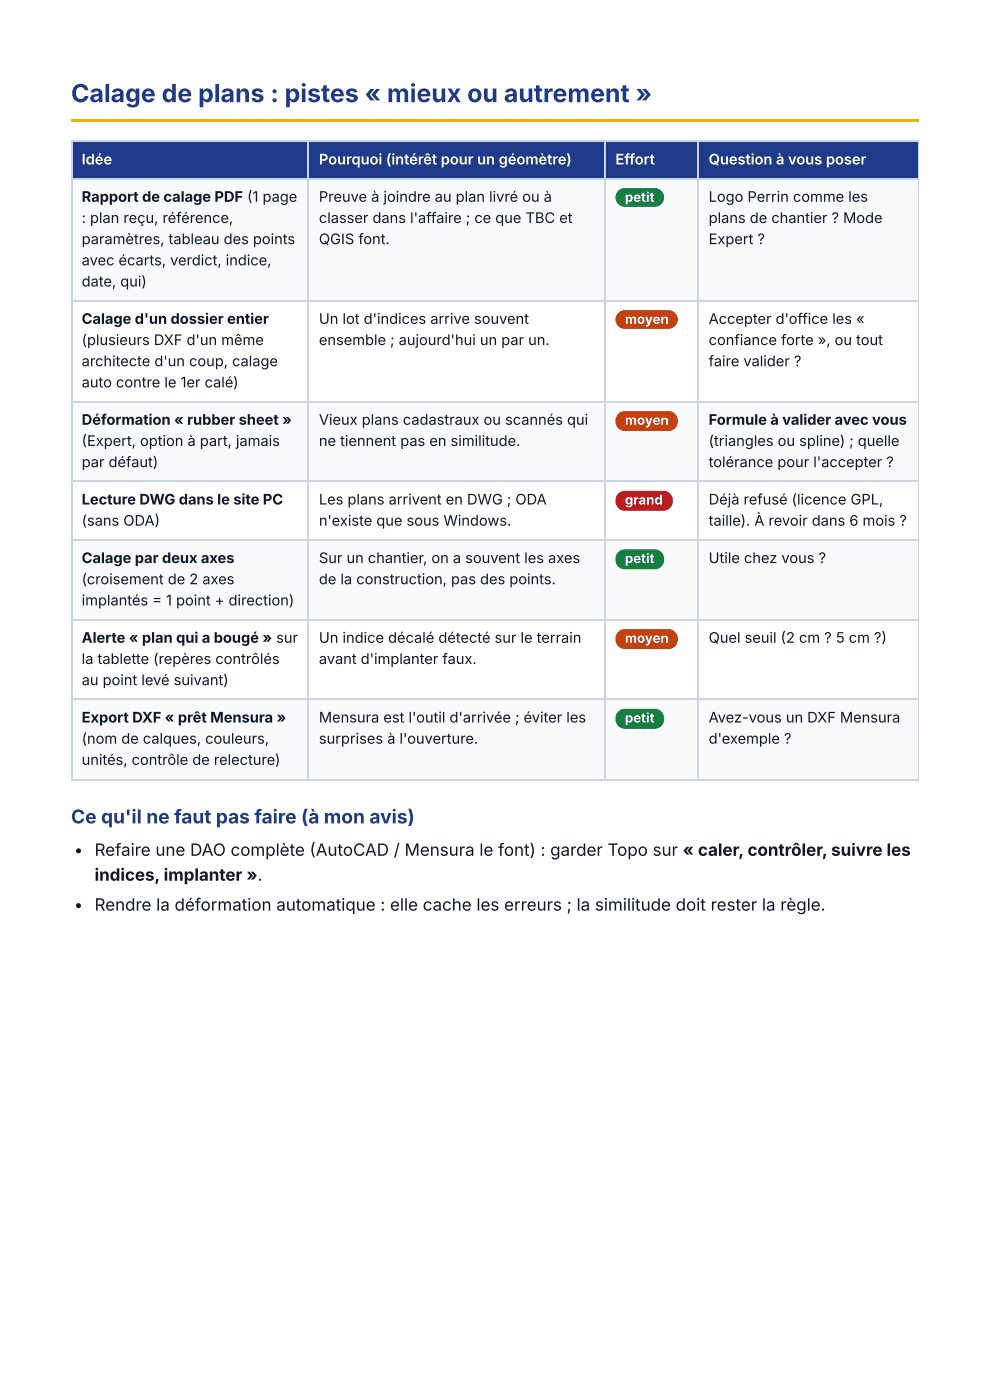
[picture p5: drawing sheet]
<svg xmlns="http://www.w3.org/2000/svg" width="210mm" height="297mm" viewBox="0 0 210 297" stroke-linecap="round" stroke-linejoin="round" font-family="sans-serif">
<defs><g id="words">
<text font-size="5.3" fill="#1e3a8a" x="15.1" y="21.7">Calage de plans : pistes « mieux ou autrement »</text>
<text font-size="4.1" fill="#1e3a8a" x="15.1" y="174.9">Ce qu'il ne faut pas faire (à mon avis)</text>
<g font-size="3.6" fill="#0f172a">
<text x="20.1" y="181.8">Refaire une DAO complète (AutoCAD / Mensura le font) : garder Topo sur « caler, contrôler, suivre les</text>
<text x="20.1" y="187.1">indices, implanter ».</text>
<text x="20.1" y="193.4">Rendre la déformation automatique : elle cache les erreurs ; la similitude doit rester la règle.</text>
</g>
<g font-size="3.1" fill="#fff">
<text x="17.3" y="34.9">Idée</text>
<text x="67.7" y="34.9">Pourquoi (intérêt pour un géomètre)</text>
<text x="130.7" y="34.9">Effort</text>
<text x="150.5" y="34.9">Question à vous poser</text>
</g>
<g font-size="3.1" fill="#0f172a">
<text x="17.3" y="42.9">Rapport de calage PDF (1 page</text>
<text x="17.3" y="47.4">: plan reçu, référence,</text>
<text x="67.7" y="42.9">Preuve à joindre au plan livré ou à</text>
<text x="67.7" y="47.4">classer dans l'affaire ; ce que TBC et</text>
<text x="150.5" y="42.9">Logo Perrin comme les</text>
<text x="150.5" y="47.4">plans de chantier ? Mode</text>
<text x="17.3" y="51.9">paramètres, tableau des points</text>
<text x="67.7" y="51.9">QGIS font.</text>
<text x="150.5" y="51.9">Expert ?</text>
<text x="17.3" y="56.4">avec écarts, verdict, indice,</text>
<text x="17.3" y="60.9">date, qui)</text>
<text x="17.3" y="68.8">Calage d'un dossier entier</text>
<text x="67.7" y="68.8">Un lot d'indices arrive souvent</text>
<text x="150.5" y="68.8">Accepter d'office les «</text>
<text x="17.3" y="73.3">(plusieurs DXF d'un même</text>
<text x="17.3" y="77.8">architecte d'un coup, calage</text>
<text x="67.7" y="73.3">ensemble ; aujourd'hui un par un.</text>
<text x="150.5" y="73.3">confiance forte », ou tout</text>
<text x="150.5" y="77.8">faire valider ?</text>
<text x="17.3" y="82.3">auto contre le 1er calé)</text>
<text x="17.3" y="90.2">Déformation « rubber sheet »</text>
<text x="17.3" y="94.7">(Expert, option à part, jamais</text>
<text x="67.7" y="90.2">Vieux plans cadastraux ou scannés qui</text>
<text x="67.7" y="94.7">ne tiennent pas en similitude.</text>
<text x="150.5" y="90.2">Formule à valider avec vous</text>
<text x="150.5" y="94.7">(triangles ou spline) ; quelle</text>
<text x="17.3" y="99.2">par défaut)</text>
<text x="150.5" y="99.2">tolérance pour l'accepter ?</text>
<text x="17.3" y="107.2">Lecture DWG dans le site PC</text>
<text x="67.7" y="107.2">Les plans arrivent en DWG ; ODA</text>
<text x="150.5" y="107.2">Déjà refusé (licence GPL,</text>
<text x="17.3" y="111.7">(sans ODA)</text>
<text x="67.7" y="111.7">n'existe que sous Windows.</text>
<text x="150.5" y="111.7">taille). À revoir dans 6 mois ?</text>
<text x="17.3" y="119.6">Calage par deux axes</text>
<text x="67.7" y="119.6">Sur un chantier, on a souvent les axes</text>
<text x="150.5" y="119.6">Utile chez vous ?</text>
<text x="17.3" y="124.1">(croisement de 2 axes</text>
<text x="67.7" y="124.1">de la construction, pas des points.</text>
<text x="17.3" y="128.6">implantés = 1 point + direction)</text>
<text x="17.3" y="136.5">Alerte « plan qui a bougé » sur</text>
<text x="67.7" y="136.5">Un indice décalé détecté sur le terrain</text>
<text x="150.5" y="136.5">Quel seuil (2 cm ? 5 cm ?)</text>
<text x="17.3" y="141">la tablette (repères contrôlés</text>
<text x="67.7" y="141">avant d'implanter faux.</text>
<text x="17.3" y="145.5">au point levé suivant)</text>
<text x="17.3" y="153.5">Export DXF « prêt Mensura »</text>
<text x="67.7" y="153.5">Mensura est l'outil d'arrivée ; éviter les</text>
<text x="150.5" y="153.5">Avez-vous un DXF Mensura</text>
<text x="17.3" y="158">(nom de calques, couleurs,</text>
<text x="67.7" y="158">surprises à l'ouverture.</text>
<text x="150.5" y="158">d'exemple ?</text>
<text x="17.3" y="162.5">unités, contrôle de relecture)</text>
</g>
<g font-size="2.8" fill="#fff">
<text x="132.7" y="42.9">petit</text>
<text x="132.7" y="68.8">moyen</text>
<text x="132.7" y="90.2">moyen</text>
<text x="132.7" y="107.2">grand</text>
<text x="132.7" y="119.6">petit</text>
<text x="132.7" y="136.5">moyen</text>
<text x="132.7" y="153.5">petit</text>
</g>
</g></defs>
<path d="M15.1 25.4h180v.5h-180z" fill="#eab308"/>
<g fill="#1e3a8a">
<path d="M15.3 29.9h50.3v7.9h-50.3z"/>
<path d="M65.6 29.9h63v7.9h-63z"/>
<path d="M128.6 29.9h19.8v7.9h-19.8z"/>
<path d="M148.4 29.9h46.7v7.9h-46.7z"/>
</g>
<g fill="#f8fafc">
<path d="M15.3 37.8h50.3v26h-50.3z"/>
<path d="M65.6 37.8h63v26h-63z"/>
<path d="M128.6 37.8h19.8v26h-19.8z"/>
<path d="M148.4 37.8h46.7v26h-46.7z"/>
<path d="M15.3 85.5h50.3v16.9h-50.3z"/>
<path d="M65.6 85.5h63v16.9h-63z"/>
<path d="M128.6 85.5h19.8v16.9h-19.8z"/>
<path d="M148.4 85.5h46.7v16.9h-46.7z"/>
<path d="M15.3 114.8h50.3v17h-50.3z"/>
<path d="M65.6 114.8h63v17h-63z"/>
<path d="M128.6 114.8h19.8v17h-19.8z"/>
<path d="M148.4 114.8h46.7v17h-46.7z"/>
<path d="M15.3 148.7h50.3v16.9h-50.3z"/>
<path d="M65.6 148.7h63v16.9h-63z"/>
<path d="M128.6 148.7h19.8v16.9h-19.8z"/>
<path d="M148.4 148.7h46.7v16.9h-46.7z"/>
</g>
<g fill="none" stroke="#cbd5e1" stroke-width=".26">
<path d="M15.1 30h180M15.1 38h180M15.2 29.9v136M65.5 29.9v136M128.5 29.9v136M148.3 29.9v136M15.1 63.9h180M15.1 85.3h180M15.1 102.3h180M15.1 114.7h180M15.1 131.6h180M15.1 148.6h180"/>
<path d="M15.1 165.8h180"/>
</g>
<path d="M195.1 29.9v136" fill="none" stroke="#cbd5e1" stroke-width=".21"/>
<path d="M131.3 40.5l.5-.3 .7-.2h6.5a1.98 1.98 0 0 1 2 1.9 1.98 1.98 0 0 1-2 2h-6.3a1.98 1.98 0 0 1-1.8-1.2 1.98 1.98 0 0 1 .4-2.2z" fill="#15803d"/>
<g fill="#c2410c">
<path d="M131.3 66.5l.5-.4 .7-.2h9.4a1.98 1.98 0 0 1 2 2 1.98 1.98 0 0 1-2 2h-9.2a1.98 1.98 0 0 1-1.8-1.3 1.98 1.98 0 0 1 .4-2.1z"/>
<path d="M131.3 87.9l.5-.4 .7-.2h9.4a2.12 2.12 0 0 1 2 2.1 2.12 2.12 0 0 1-2 2.1h-9.2a2.13 2.13 0 0 1-1.9-1.3 2.13 2.13 0 0 1 .5-2.3z"/>
</g>
<path d="M131.3 104.8l.5-.3 .7-.2 8.4-.1a2.12 2.12 0 0 1 2 2.2 2.12 2.12 0 0 1-2 2.1h-8.2a2.13 2.13 0 0 1-1.9-1.4 2.13 2.13 0 0 1 .5-2.3z" fill="#b91c1c"/>
<path d="M131.3 117.3l.5-.4 .7-.2h6.5a2.12 2.12 0 0 1 2 2.1 2.12 2.12 0 0 1-2 2.1h-6.3a2.13 2.13 0 0 1-1.9-1.3 2.13 2.13 0 0 1 .5-2.3z" fill="#15803d"/>
<path d="M131.3 134.2l.5-.3 .7-.3h9.4a2.12 2.12 0 0 1 2 2.1 2.12 2.12 0 0 1-2 2.1h-9.2a2.13 2.13 0 0 1-1.9-1.3 2.13 2.13 0 0 1 .5-2.3z" fill="#c2410c"/>
<path d="M131.3 151.1l.5-.3 .7-.2 6.5-.1a2.12 2.12 0 0 1 2 2.2 2.12 2.12 0 0 1-2 2.1h-6.3a2.13 2.13 0 0 1-1.9-1.4 2.13 2.13 0 0 1 .5-2.3z" fill="#15803d"/>
<g fill="#0f172a">
<circle cx="16.7" cy="180.7" r=".53"/>
<circle cx="16.7" cy="192.4" r=".53"/>
</g>
<use href="#words"/>
</svg>
